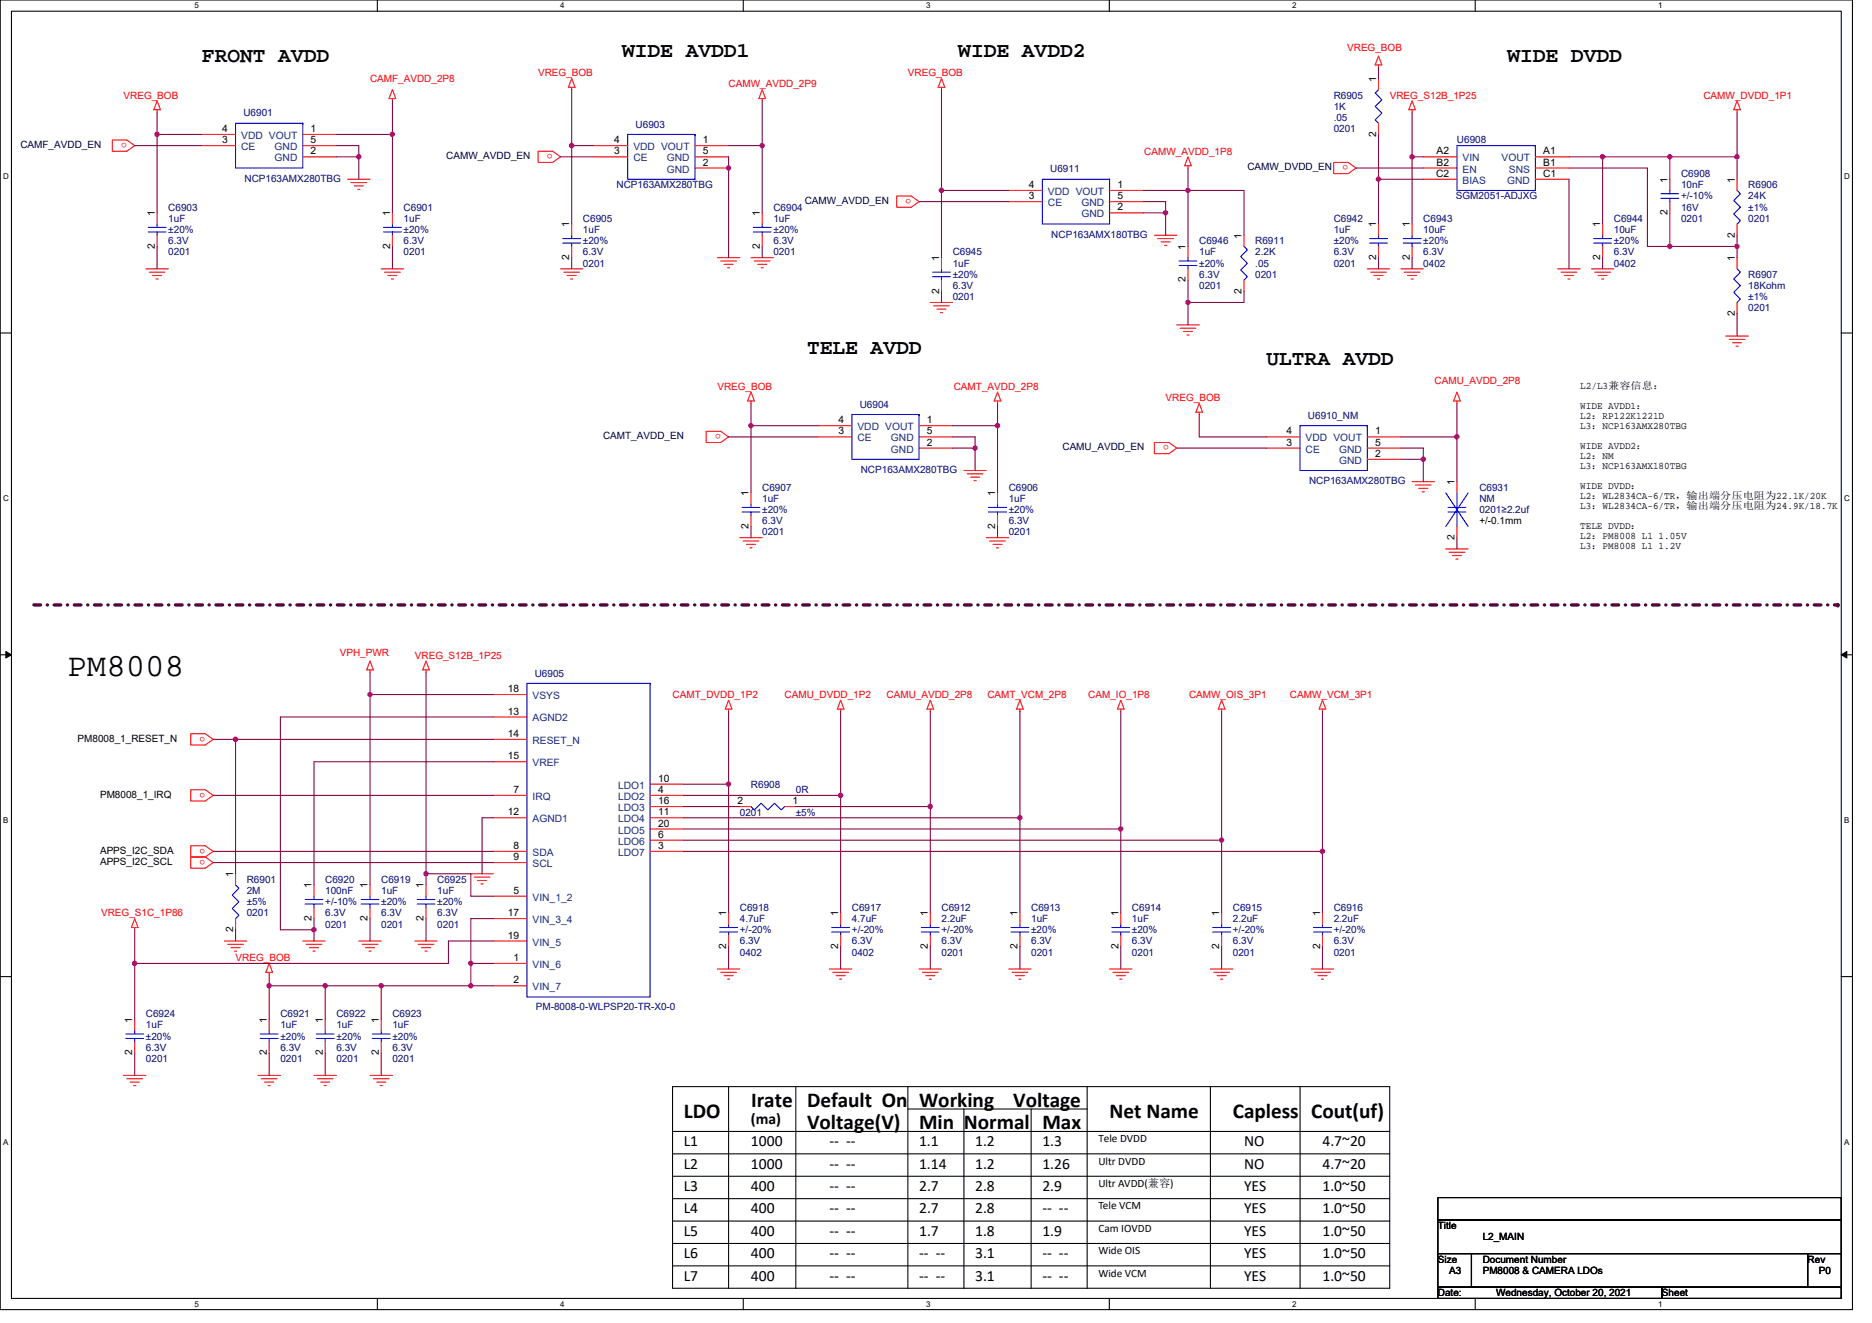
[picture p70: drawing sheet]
<svg xmlns="http://www.w3.org/2000/svg" width="297mm" height="210mm" viewBox="0 0 297 210" stroke-linecap="round" stroke-linejoin="round" font-family="sans-serif">
<defs><g id="words">
<text font-size="5.1" x="10.7" y="107.2">PM8008</text>
<g font-size="3.4">
<text x="32" y="9.9">FRONT AVDD</text>
<text x="98.7" y="9">WIDE AVDD1</text>
<text x="152.1" y="9">WIDE AVDD2</text>
<text x="239.2" y="9.9">WIDE DVDD</text>
<text x="128.1" y="56.1">TELE AVDD</text>
<text x="201" y="57.9">ULTRA AVDD</text>
<text x="108.5" y="177.4">LDO</text>
<text x="119.2" y="175.7">Irate</text>
<text x="128.1" y="175.7">Default On</text>
<text x="128.1" y="179.2">Voltage(V)</text>
<text x="145.8" y="179.2">Min</text>
<text x="145.8" y="175.7">Working</text>
<text x="152.9" y="179.2">Normal</text>
<text x="160.8" y="175.7">Voltage</text>
<text x="165.4" y="179.2">Max</text>
<text x="176.1" y="177.4">Net Name</text>
<text x="195.6" y="177.4">Capless</text>
<text x="208.1" y="177.4">Cout(uf)</text>
</g>
<g font-size="2.5">
<text x="119.2" y="178.4">(ma)</text>
<text x="108.5" y="185.5">L2</text>
<text x="108.5" y="181.9">L1</text>
<text x="119.2" y="181.9">1000</text>
<text x="119.2" y="185.5">1000</text>
<text x="131.6" y="181.9">‐‐ ‐‐</text>
<text x="131.6" y="185.5">‐‐ ‐‐</text>
<text x="145.8" y="181.9">1.1</text>
<text x="145.8" y="185.5">1.14</text>
<text x="154.7" y="181.9">1.2</text>
<text x="154.7" y="185.5">1.2</text>
<text x="165.4" y="181.9">1.3</text>
<text x="165.4" y="185.5">1.26</text>
<text x="197.4" y="185.5">NO</text>
<text x="197.4" y="181.9">NO</text>
<text x="209.8" y="185.5">4.7~20</text>
<text x="209.8" y="181.9">4.7~20</text>
<text x="108.5" y="189">L3</text>
<text x="119.2" y="189">400</text>
<text x="131.6" y="189">‐‐ ‐‐</text>
<text x="145.8" y="189">2.7</text>
<text x="154.7" y="189">2.8</text>
<text x="165.4" y="189">2.9</text>
<text x="197.4" y="189">YES</text>
<text x="209.8" y="189">1.0~50</text>
<text x="108.5" y="192.6">L4</text>
<text x="108.5" y="196.2">L5</text>
<text x="119.2" y="192.6">400</text>
<text x="119.2" y="196.2">400</text>
<text x="131.6" y="196.2">‐‐ ‐‐</text>
<text x="131.6" y="192.6">‐‐ ‐‐</text>
<text x="145.8" y="196.2">1.7</text>
<text x="145.8" y="192.6">2.7</text>
<text x="154.7" y="192.6">2.8</text>
<text x="154.7" y="196.2">1.8</text>
<text x="165.4" y="196.2">1.9</text>
<text x="165.4" y="192.6">‐‐ ‐‐</text>
<text x="197.4" y="192.6">YES</text>
<text x="197.4" y="196.2">YES</text>
<text x="209.8" y="192.6">1.0~50</text>
<text x="209.8" y="196.2">1.0~50</text>
<text x="108.5" y="199.7">L6</text>
<text x="108.5" y="203.3">L7</text>
<text x="119.2" y="203.3">400</text>
<text x="119.2" y="199.7">400</text>
<text x="131.6" y="203.3">‐‐ ‐‐</text>
<text x="131.6" y="199.7">‐‐ ‐‐</text>
<text x="145.8" y="199.7">‐‐ ‐‐</text>
<text x="145.8" y="203.3">‐‐ ‐‐</text>
<text x="154.7" y="203.3">3.1</text>
<text x="154.7" y="199.7">3.1</text>
<text x="165.4" y="203.3">‐‐ ‐‐</text>
<text x="165.4" y="199.7">‐‐ ‐‐</text>
<text x="197.4" y="203.3">YES</text>
<text x="197.4" y="199.7">YES</text>
<text x="209.8" y="199.7">1.0~50</text>
<text x="209.8" y="203.3">1.0~50</text>
</g>
<g font-size="1.8">
<text x="174.3" y="181.3">Tele DVDD</text>
<text x="174.3" y="184.8">Ultr DVDD</text>
<text x="174.3" y="191.9">Tele VCM</text>
<text x="174.3" y="188.4">Ultr AVDD(兼容)</text>
<text x="174.3" y="195.5">Cam IOVDD</text>
<text x="174.3" y="199.1">Wide OIS</text>
<text x="174.3" y="202.6">Wide VCM</text>
</g>
<g font-size="1.6" fill="#f00">
<text x="213.8" y="8.2">VREG_BOB</text>
<text x="19.6" y="15.6">VREG_BOB</text>
<text x="58.7" y="13">CAMF_AVDD_2P8</text>
<text x="85.4" y="12.1">VREG_BOB</text>
<text x="115.6" y="13.9">CAMW_AVDD_2P9</text>
<text x="144.1" y="12.1">VREG_BOB</text>
<text x="220.5" y="15.6">VREG_S12B_1P25</text>
<text x="270.3" y="15.6">CAMW_DVDD_1P1</text>
<text x="20.1" y="22.7" transform="rotate(180 20.1 22.7)">o</text>
<text x="87.7" y="24.5" transform="rotate(180 87.7 24.5)">o</text>
<text x="181.6" y="24.5">CAMW_AVDD_1P8</text>
<text x="213.9" y="26.2" transform="rotate(180 213.9 26.2)">o</text>
<text x="144.6" y="31.6" transform="rotate(180 144.6 31.6)">o</text>
<text x="113.8" y="61.9">VREG_BOB</text>
<text x="151.3" y="61.9">CAMT_AVDD_2P8</text>
<text x="185" y="63.6">VREG_BOB</text>
<text x="227.6" y="61">CAMU_AVDD_2P8</text>
<text x="114.4" y="68.9" transform="rotate(180 114.4 68.9)">o</text>
<text x="185.5" y="70.7" transform="rotate(180 185.5 70.7)">o</text>
<text x="53.9" y="104.2">VPH_PWR</text>
<text x="65.8" y="104.5">VREG_S12B_1P25</text>
<text x="106.7" y="110.8">CAMT_DVDD_1P2</text>
<text x="124.5" y="110.8">CAMU_DVDD_1P2</text>
<text x="140.7" y="110.8">CAMU_AVDD_2P8</text>
<text x="156.7" y="110.8">CAMT_VCM_2P8</text>
<text x="172.7" y="110.8">CAM_IO_1P8</text>
<text x="188.7" y="110.8">CAMW_OIS_3P1</text>
<text x="204.7" y="110.8">CAMW_VCM_3P1</text>
<text x="32.6" y="116.9" transform="rotate(180 32.6 116.9)">o</text>
<text x="32.6" y="125.8" transform="rotate(180 32.6 125.8)">o</text>
<text x="32.6" y="134.7" transform="rotate(180 32.6 134.7)">o</text>
<text x="32.6" y="136.5" transform="rotate(180 32.6 136.5)">o</text>
<text x="16" y="145.4">VREG_S1C_1P86</text>
<text x="37.4" y="152.5">VREG_BOB</text>
</g>
<g font-size="1.6" fill="#000080">
<text x="211.6" y="15.6">R6905</text>
<text x="211.6" y="17.4">1K</text>
<text x="38.6" y="18.5">U6901</text>
<text x="100.9" y="20.3">U6903</text>
<text x="211.6" y="19.2">.05</text>
<text x="211.6" y="21">0201</text>
<text x="231.2" y="22.8">U6908</text>
<text x="38.8" y="28.8">NCP163AMX280TBG</text>
<text x="97.8" y="29.9">NCP163AMX280TBG</text>
<text x="166.6" y="27.4">U6911</text>
<text x="266.7" y="28.1">C6908</text>
<text x="266.7" y="29.9">10nF</text>
<text x="277.4" y="29.9">R6906</text>
<text x="26.7" y="33.4">C6903</text>
<text x="26.7" y="35.2">1uF</text>
<text x="64" y="33.4">C6901</text>
<text x="64" y="35.2">1uF</text>
<text x="92.5" y="35.2">C6905</text>
<text x="122.7" y="33.4">C6904</text>
<text x="122.7" y="35.2">1uF</text>
<text x="211.6" y="35.2">C6942</text>
<text x="225.8" y="35.2">C6943</text>
<text x="231" y="31.6">SGM2051-ADJXG</text>
<text x="256.1" y="35.2">C6944</text>
<text x="266.7" y="35.2">0201</text>
<text x="266.7" y="33.4">16V</text>
<text x="266.7" y="31.6">+/-10%</text>
<text x="277.4" y="31.6">24K</text>
<text x="277.4" y="33.4">±1%</text>
<text x="277.4" y="35.2">0201</text>
<text x="26.7" y="40.5">0201</text>
<text x="26.7" y="38.8">6.3V</text>
<text x="26.7" y="37">±20%</text>
<text x="64" y="40.5">0201</text>
<text x="64" y="38.8">6.3V</text>
<text x="64" y="37">±20%</text>
<text x="92.5" y="37">1uF</text>
<text x="92.5" y="40.5">6.3V</text>
<text x="92.5" y="38.8">±20%</text>
<text x="122.7" y="40.5">0201</text>
<text x="122.7" y="38.8">6.3V</text>
<text x="122.7" y="37">±20%</text>
<text x="151.2" y="40.5">C6945</text>
<text x="166.8" y="37.7">NCP163AMX180TBG</text>
<text x="190.3" y="38.8">C6946</text>
<text x="190.3" y="40.5">1uF</text>
<text x="199.2" y="38.8">R6911</text>
<text x="199.2" y="40.5">2.2K</text>
<text x="211.6" y="37">1uF</text>
<text x="211.6" y="40.5">6.3V</text>
<text x="211.6" y="38.8">±20%</text>
<text x="225.8" y="37">10uF</text>
<text x="225.8" y="40.5">6.3V</text>
<text x="225.8" y="38.8">±20%</text>
<text x="256.1" y="37">10uF</text>
<text x="256.1" y="40.5">6.3V</text>
<text x="256.1" y="38.8">±20%</text>
<text x="92.5" y="42.3">0201</text>
<text x="151.2" y="42.3">1uF</text>
<text x="151.2" y="47.6">0201</text>
<text x="151.2" y="45.9">6.3V</text>
<text x="151.2" y="44.1">±20%</text>
<text x="190.3" y="45.9">0201</text>
<text x="190.3" y="44.1">6.3V</text>
<text x="190.3" y="42.3">±20%</text>
<text x="199.2" y="42.3">.05</text>
<text x="199.2" y="44.1">0201</text>
<text x="211.6" y="42.3">0201</text>
<text x="225.8" y="42.3">0402</text>
<text x="256.1" y="42.3">0402</text>
<text x="277.4" y="44.1">R6907</text>
<text x="277.4" y="45.9">18Kohm</text>
<text x="277.4" y="47.6">±1%</text>
<text x="277.4" y="49.4">0201</text>
<text x="136.4" y="64.7">U6904</text>
<text x="207.5" y="66.5">U6910_NM</text>
<text x="120.9" y="77.9">C6907</text>
<text x="136.6" y="75">NCP163AMX280TBG</text>
<text x="160.1" y="77.9">C6906</text>
<text x="207.7" y="76.8">NCP163AMX280TBG</text>
<text x="234.7" y="77.9">C6931</text>
<text x="120.9" y="79.6">1uF</text>
<text x="120.9" y="83.2">6.3V</text>
<text x="120.9" y="81.4">±20%</text>
<text x="160.1" y="79.6">1uF</text>
<text x="160.1" y="83.2">6.3V</text>
<text x="160.1" y="81.4">±20%</text>
<text x="234.7" y="79.6">NM</text>
<text x="234.7" y="81.4">0201≥2.2uf</text>
<text x="120.9" y="85">0201</text>
<text x="160.1" y="85">0201</text>
<text x="84.9" y="107.4">U6905</text>
<text x="119.2" y="125">R6908</text>
<text x="126.3" y="125.9">0R</text>
<text x="117.4" y="129.4">0201</text>
<text x="126.3" y="129.4">±5%</text>
<text x="39.2" y="140.1">R6901</text>
<text x="39.2" y="141.9">2M</text>
<text x="39.2" y="143.7">±5%</text>
<text x="51.6" y="140.1">C6920</text>
<text x="51.6" y="141.9">100nF</text>
<text x="51.6" y="143.7">+/-10%</text>
<text x="60.5" y="140.1">C6919</text>
<text x="60.5" y="141.9">1uF</text>
<text x="60.5" y="143.7">±20%</text>
<text x="69.4" y="140.1">C6925</text>
<text x="69.4" y="141.9">1uF</text>
<text x="69.4" y="143.7">±20%</text>
<text x="39.2" y="145.4">0201</text>
<text x="51.6" y="147.2">0201</text>
<text x="51.6" y="145.4">6.3V</text>
<text x="60.5" y="147.2">0201</text>
<text x="60.5" y="145.4">6.3V</text>
<text x="69.4" y="147.2">0201</text>
<text x="69.4" y="145.4">6.3V</text>
<text x="117.4" y="144.5">C6918</text>
<text x="117.4" y="146.3">4.7uF</text>
<text x="117.4" y="149.9">6.3V</text>
<text x="117.4" y="148.1">+/-20%</text>
<text x="135.2" y="144.5">C6917</text>
<text x="135.2" y="146.3">4.7uF</text>
<text x="135.2" y="149.9">6.3V</text>
<text x="135.2" y="148.1">+/-20%</text>
<text x="149.4" y="144.5">C6912</text>
<text x="149.4" y="146.3">2.2uF</text>
<text x="149.4" y="149.9">6.3V</text>
<text x="149.4" y="148.1">+/-20%</text>
<text x="163.6" y="144.5">C6913</text>
<text x="163.6" y="146.3">1uF</text>
<text x="163.6" y="149.9">6.3V</text>
<text x="163.6" y="148.1">±20%</text>
<text x="179.6" y="144.5">C6914</text>
<text x="179.6" y="146.3">1uF</text>
<text x="179.6" y="149.9">6.3V</text>
<text x="179.6" y="148.1">±20%</text>
<text x="195.6" y="144.5">C6915</text>
<text x="195.6" y="146.3">2.2uF</text>
<text x="195.6" y="149.9">6.3V</text>
<text x="195.6" y="148.1">+/-20%</text>
<text x="211.6" y="144.5">C6916</text>
<text x="211.6" y="146.3">2.2uF</text>
<text x="211.6" y="149.9">6.3V</text>
<text x="211.6" y="148.1">+/-20%</text>
<text x="117.4" y="151.7">0402</text>
<text x="135.2" y="151.7">0402</text>
<text x="149.4" y="151.7">0201</text>
<text x="163.6" y="151.7">0201</text>
<text x="179.6" y="151.7">0201</text>
<text x="195.6" y="151.7">0201</text>
<text x="211.6" y="151.7">0201</text>
<text x="23.2" y="161.4">C6924</text>
<text x="44.5" y="161.4">C6921</text>
<text x="53.4" y="161.4">C6922</text>
<text x="62.3" y="161.4">C6923</text>
<text x="85" y="160.4">PM-8008-0-WLPSP20-TR-X0-0</text>
<text x="23.2" y="163.2">1uF</text>
<text x="23.2" y="166.8">6.3V</text>
<text x="23.2" y="165">±20%</text>
<text x="44.5" y="163.2">1uF</text>
<text x="44.5" y="166.8">6.3V</text>
<text x="44.5" y="165">±20%</text>
<text x="53.4" y="163.2">1uF</text>
<text x="53.4" y="166.8">6.3V</text>
<text x="53.4" y="165">±20%</text>
<text x="62.3" y="163.2">1uF</text>
<text x="62.3" y="166.8">6.3V</text>
<text x="62.3" y="165">±20%</text>
<text x="23.2" y="168.5">0201</text>
<text x="44.5" y="168.5">0201</text>
<text x="53.4" y="168.5">0201</text>
<text x="62.3" y="168.5">0201</text>
</g>
<g font-size="1.6">
<text x="218.4" y="13" transform="rotate(-90 218.4 13)">1</text>
<text x="35.2" y="22.7">3</text>
<text x="35.2" y="21">4</text>
<text x="49.3" y="21">1</text>
<text x="49.3" y="22.7">5</text>
<text x="97.5" y="22.7">4</text>
<text x="111.5" y="22.7">1</text>
<text x="218.4" y="21.7" transform="rotate(-90 218.4 21.7)">2</text>
<text x="49.3" y="24.5">2</text>
<text x="97.5" y="24.5">3</text>
<text x="111.5" y="26.3">2</text>
<text x="111.5" y="24.5">5</text>
<text x="163.3" y="29.8">4</text>
<text x="177.3" y="29.8">1</text>
<text x="227.9" y="28.1">C2</text>
<text x="228" y="26.3">B2</text>
<text x="228" y="24.5">A2</text>
<text x="244.9" y="28.1">C1</text>
<text x="244.9" y="26.3">B1</text>
<text x="244.9" y="24.5">A1</text>
<text x="264.6" y="29" transform="rotate(-90 264.6 29)">1</text>
<text x="275.2" y="29" transform="rotate(-90 275.2 29)">1</text>
<text x="24.5" y="34.3" transform="rotate(-90 24.5 34.3)">1</text>
<text x="61.9" y="34.3" transform="rotate(-90 61.9 34.3)">1</text>
<text x="120.6" y="34.3" transform="rotate(-90 120.6 34.3)">1</text>
<text x="163.3" y="31.6">3</text>
<text x="177.3" y="33.4">2</text>
<text x="177.3" y="31.6">5</text>
<text x="264.6" y="34.2" transform="rotate(-90 264.6 34.2)">2</text>
<text x="24.5" y="39.5" transform="rotate(-90 24.5 39.5)">2</text>
<text x="61.9" y="39.5" transform="rotate(-90 61.9 39.5)">2</text>
<text x="90.3" y="41.3" transform="rotate(-90 90.3 41.3)">2</text>
<text x="90.3" y="36.1" transform="rotate(-90 90.3 36.1)">1</text>
<text x="120.6" y="39.5" transform="rotate(-90 120.6 39.5)">2</text>
<text x="149" y="41.4" transform="rotate(-90 149 41.4)">1</text>
<text x="188.1" y="39.6" transform="rotate(-90 188.1 39.6)">1</text>
<text x="197" y="37.9" transform="rotate(-90 197 37.9)">1</text>
<text x="218.4" y="41.3" transform="rotate(-90 218.4 41.3)">2</text>
<text x="218.4" y="36.1" transform="rotate(-90 218.4 36.1)">1</text>
<text x="223.7" y="41.3" transform="rotate(-90 223.7 41.3)">2</text>
<text x="223.7" y="36.1" transform="rotate(-90 223.7 36.1)">1</text>
<text x="253.9" y="41.3" transform="rotate(-90 253.9 41.3)">2</text>
<text x="253.9" y="36.1" transform="rotate(-90 253.9 36.1)">1</text>
<text x="275.2" y="41.4" transform="rotate(-90 275.2 41.4)">1</text>
<text x="275.2" y="37.7" transform="rotate(-90 275.2 37.7)">2</text>
<text x="149" y="46.6" transform="rotate(-90 149 46.6)">2</text>
<text x="188.1" y="44.8" transform="rotate(-90 188.1 44.8)">2</text>
<text x="197" y="46.6" transform="rotate(-90 197 46.6)">2</text>
<text x="275.2" y="50.2" transform="rotate(-90 275.2 50.2)">2</text>
<text x="250.7" y="61.7">L2/L3兼容信息：</text>
<text x="250.7" y="64.9">WIDE AVDD1：</text>
<text x="133" y="69">3</text>
<text x="133" y="67.2">4</text>
<text x="147.1" y="67.2">1</text>
<text x="147.1" y="70.7">2</text>
<text x="147.1" y="69">5</text>
<text x="204.1" y="70.7">3</text>
<text x="204.1" y="69">4</text>
<text x="218.2" y="70.7">5</text>
<text x="218.2" y="69">1</text>
<text x="250.7" y="66.5">L2：RP122K1221D</text>
<text x="250.7" y="68.1">L3：NCP163AMX280TBG</text>
<text x="250.7" y="71.2">WIDE AVDD2：</text>
<text x="218.2" y="72.5">2</text>
<text x="230.8" y="77" transform="rotate(-90 230.8 77)">1</text>
<text x="250.7" y="72.8">L2：NM</text>
<text x="250.7" y="74.4">L3：NCP163AMX180TBG</text>
<text x="250.7" y="77.6">WIDE DVDD：</text>
<text x="118.8" y="83.9" transform="rotate(-90 118.8 83.9)">2</text>
<text x="118.8" y="78.8" transform="rotate(-90 118.8 78.8)">1</text>
<text x="157.9" y="83.9" transform="rotate(-90 157.9 83.9)">2</text>
<text x="157.9" y="78.8" transform="rotate(-90 157.9 78.8)">1</text>
<text x="234.7" y="83.2">+/-0.1mm</text>
<text x="250.7" y="80.8">L3：WL2834CA-6/TR，输出端分压电阻为24.9K/18.7K</text>
<text x="250.7" y="83.9">TELE DVDD：</text>
<text x="250.7" y="79.2">L2：WL2834CA-6/TR，输出端分压电阻为22.1K/20K</text>
<text x="230.8" y="85.7" transform="rotate(-90 230.8 85.7)">2</text>
<text x="250.7" y="85.5">L2：PM8008 L1 1.05V</text>
<text x="250.7" y="87.1">L3：PM8008 L1 1.2V</text>
<text x="80.6" y="109.9">18</text>
<text x="80.6" y="113.4">13</text>
<text x="12.3" y="117.7">PM8008_1_RESET_N</text>
<text x="80.6" y="117">14</text>
<text x="80.6" y="120.5">15</text>
<text x="81.5" y="125.9">7</text>
<text x="104.4" y="124.1">10</text>
<text x="104.4" y="125.9">4</text>
<text x="15.9" y="126.6">PM8008_1_IRQ</text>
<text x="80.6" y="129.4">12</text>
<text x="104.4" y="127.6">16</text>
<text x="104.4" y="129.4">11</text>
<text x="104.4" y="131.2">20</text>
<text x="117" y="127.6">2</text>
<text x="125.7" y="127.6">1</text>
<text x="15.9" y="135.5">APPS_I2C_SDA</text>
<text x="15.9" y="137.3">APPS_I2C_SCL</text>
<text x="81.5" y="136.5">9</text>
<text x="81.5" y="134.7">8</text>
<text x="104.4" y="133">6</text>
<text x="104.4" y="134.7">3</text>
<text x="37" y="139.2" transform="rotate(-90 37 139.2)">1</text>
<text x="49.4" y="141" transform="rotate(-90 49.4 141)">1</text>
<text x="58.3" y="141" transform="rotate(-90 58.3 141)">1</text>
<text x="67.2" y="141" transform="rotate(-90 67.2 141)">1</text>
<text x="81.5" y="141.9">5</text>
<text x="37" y="148" transform="rotate(-90 37 148)">2</text>
<text x="49.4" y="146.2" transform="rotate(-90 49.4 146.2)">2</text>
<text x="58.3" y="146.2" transform="rotate(-90 58.3 146.2)">2</text>
<text x="67.2" y="146.2" transform="rotate(-90 67.2 146.2)">2</text>
<text x="80.6" y="145.4">17</text>
<text x="80.6" y="149">19</text>
<text x="115.2" y="145.4" transform="rotate(-90 115.2 145.4)">1</text>
<text x="133" y="145.4" transform="rotate(-90 133 145.4)">1</text>
<text x="147.2" y="145.4" transform="rotate(-90 147.2 145.4)">1</text>
<text x="161.5" y="145.4" transform="rotate(-90 161.5 145.4)">1</text>
<text x="177.5" y="145.4" transform="rotate(-90 177.5 145.4)">1</text>
<text x="193.5" y="145.4" transform="rotate(-90 193.5 145.4)">1</text>
<text x="209.5" y="145.4" transform="rotate(-90 209.5 145.4)">1</text>
<text x="81.5" y="152.5">1</text>
<text x="115.2" y="150.6" transform="rotate(-90 115.2 150.6)">2</text>
<text x="133" y="150.6" transform="rotate(-90 133 150.6)">2</text>
<text x="147.2" y="150.6" transform="rotate(-90 147.2 150.6)">2</text>
<text x="161.5" y="150.6" transform="rotate(-90 161.5 150.6)">2</text>
<text x="177.5" y="150.6" transform="rotate(-90 177.5 150.6)">2</text>
<text x="193.5" y="150.6" transform="rotate(-90 193.5 150.6)">2</text>
<text x="209.5" y="150.6" transform="rotate(-90 209.5 150.6)">2</text>
<text x="81.5" y="156.1">2</text>
<text x="21" y="167.5" transform="rotate(-90 21 167.5)">2</text>
<text x="21" y="162.3" transform="rotate(-90 21 162.3)">1</text>
<text x="42.3" y="167.5" transform="rotate(-90 42.3 167.5)">2</text>
<text x="42.3" y="162.3" transform="rotate(-90 42.3 162.3)">1</text>
<text x="51.2" y="167.5" transform="rotate(-90 51.2 167.5)">2</text>
<text x="51.2" y="162.3" transform="rotate(-90 51.2 162.3)">1</text>
<text x="60.1" y="167.5" transform="rotate(-90 60.1 167.5)">2</text>
<text x="60.1" y="162.3" transform="rotate(-90 60.1 162.3)">1</text>
<text x="228.2" y="195.1">Title</text>
<text x="235.3" y="196.8">L2_MAIN</text>
<text x="228.2" y="200.4">Size</text>
<text x="229.9" y="202.2">A3</text>
<text x="235.3" y="200.4">Document Number</text>
<text x="235.3" y="202.2">PM8008 &amp; CAMERA LDOs</text>
<text x="286.8" y="200.4">Rev</text>
<text x="288.6" y="202.2">P0</text>
<text x="228.2" y="205.7">Date:</text>
<text x="237.4" y="205.7">Wednesday, October 20, 2021</text>
<text x="263.7" y="205.7">Sheet</text>
</g>
<g font-size="1.6" fill="#000040">
<text x="3.2" y="23.5">CAMF_AVDD_EN</text>
<text x="70.8" y="25.3">CAMW_AVDD_EN</text>
<text x="197.9" y="27">CAMW_DVDD_EN</text>
<text x="127.7" y="32.4">CAMW_AVDD_EN</text>
<text x="95.7" y="69.7">CAMT_AVDD_EN</text>
<text x="168.6" y="71.5">CAMU_AVDD_EN</text>
</g>
<g font-size="1.6" fill="#004080">
<text x="38.3" y="23.8">CE</text>
<text x="38.3" y="22.1">VDD VOUT</text>
<text x="43.6" y="23.8">GND</text>
<text x="100.5" y="23.8">VDD VOUT</text>
<text x="43.6" y="25.6">GND</text>
<text x="100.5" y="25.6">CE</text>
<text x="105.8" y="27.4">GND</text>
<text x="105.8" y="25.6">GND</text>
<text x="232.1" y="27.4">EN</text>
<text x="232.1" y="25.6">VIN</text>
<text x="232.1" y="29.2">BIAS</text>
<text x="238.2" y="25.6">VOUT</text>
<text x="239.2" y="29.2">GND</text>
<text x="239.4" y="27.4">SNS</text>
<text x="166.3" y="32.7">CE</text>
<text x="166.3" y="30.9">VDD VOUT</text>
<text x="171.6" y="34.5">GND</text>
<text x="171.6" y="32.7">GND</text>
<text x="136.1" y="70.1">CE</text>
<text x="136.1" y="68.3">VDD VOUT</text>
<text x="141.4" y="71.8">GND</text>
<text x="141.4" y="70.1">GND</text>
<text x="207.2" y="71.8">CE</text>
<text x="207.2" y="70.1">VDD VOUT</text>
<text x="212.5" y="71.8">GND</text>
<text x="212.5" y="73.6">GND</text>
<text x="84.5" y="111">VSYS</text>
<text x="84.5" y="118.1">RESET_N</text>
<text x="84.5" y="114.5">AGND2</text>
<text x="84.5" y="121.6">VREF</text>
<text x="98.1" y="125.2">LDO1</text>
<text x="84.5" y="127">IRQ</text>
<text x="84.5" y="130.5">AGND1</text>
<text x="98.1" y="127">LDO2</text>
<text x="98.1" y="128.7">LDO3</text>
<text x="98.1" y="130.5">LDO4</text>
<text x="84.5" y="137.6">SCL</text>
<text x="84.5" y="135.8">SDA</text>
<text x="98.1" y="132.3">LDO5</text>
<text x="98.1" y="134.1">LDO6</text>
<text x="98.1" y="135.8">LDO7</text>
<text x="84.5" y="143">VIN_1_2</text>
<text x="84.5" y="146.5">VIN_3_4</text>
<text x="84.5" y="150.1">VIN_5</text>
<text x="84.5" y="153.6">VIN_6</text>
<text x="84.5" y="157.2">VIN_7</text>
</g>
<g font-size="1.3">
<text x="30.8" y="1.3">5</text>
<text x="88.9" y="1.3">4</text>
<text x="147" y="1.3">3</text>
<text x="205" y="1.3">2</text>
<text x="263.1" y="1.3">1</text>
<text x=".5" y="28.4">D</text>
<text x="292.6" y="28.4">D</text>
<text x=".5" y="79.5">C</text>
<text x="292.6" y="79.5">C</text>
<text x=".5" y="130.6">B</text>
<text x="292.6" y="130.6">B</text>
<text x=".5" y="181.7">A</text>
<text x="292.6" y="181.7">A</text>
<text x="30.8" y="207.4">5</text>
<text x="88.9" y="207.4">4</text>
<text x="147" y="207.4">3</text>
<text x="205" y="207.4">2</text>
<text x="263.1" y="207.4">1</text>
</g>
</g></defs>
<path d="M0 0h293.9v207.9h-293.9zM1.8 1.8h290.4v204.3h-290.4z" fill="none" stroke="#000" stroke-width=".17"/>
<g fill="#fff">
<path d="M30.8 .2h.7v1.4h-.7z"/>
<path d="M30.8 206.3h.7v1.4h-.7z"/>
</g>
<path d="M59.9 0v1.8M59.9 206.1v1.8" fill="none" stroke="#000" stroke-width=".17"/>
<g fill="#fff">
<path d="M88.9 .2h.7v1.4h-.7z"/>
<path d="M88.9 206.3h.7v1.4h-.7z"/>
</g>
<path d="M117.9 0v1.8M117.9 206.1v1.8" fill="none" stroke="#000" stroke-width=".17"/>
<g fill="#fff">
<path d="M147 .2h.7v1.4h-.7z"/>
<path d="M147 206.3h.7v1.4h-.7z"/>
</g>
<path d="M176 0v1.8M176 206.1v1.8" fill="none" stroke="#000" stroke-width=".17"/>
<g fill="#fff">
<path d="M205 .2h.7v1.4h-.7z"/>
<path d="M205 206.3h.7v1.4h-.7z"/>
</g>
<path d="M234.1 0v1.8M234.1 206.1v1.8" fill="none" stroke="#000" stroke-width=".17"/>
<g fill="#fff">
<path d="M263.1 .2h.7v1.4h-.7z"/>
<path d="M263.1 206.3h.7v1.4h-.7z"/>
<path d="M.5 27.3h.9v1.4h-.9z"/>
<path d="M292.6 27.3h.9v1.4h-.9z"/>
<path d="M.5 78.4h.9v1.4h-.9z"/>
<path d="M292.6 78.4h.9v1.4h-.9z"/>
</g>
<path d="M0 52.9h1.8M292.2 52.9h1.7" fill="none" stroke="#000" stroke-width=".17"/>
<g fill="#fff">
<path d="M.5 129.5h.8v1.4h-.8z"/>
<path d="M292.6 129.5h.9v1.4h-.9z"/>
</g>
<path d="M0 103.9h1.8M292.2 103.9h1.7" fill="none" stroke="#000" stroke-width=".17"/>
<path d="M.9 103.4l.9 .5-.9 .5zM292.2 103.9l.8-.5v1z" fill="#000" stroke="#000" stroke-width=".16"/>
<g fill="#fff">
<path d="M.5 180.5h.8v1.4h-.8z"/>
<path d="M292.6 180.5h.9v1.4h-.9z"/>
</g>
<g fill="none" stroke="#000" stroke-width=".17">
<path d="M0 155h1.8M292.2 155h1.7M106.7 172.5h113.8v32h-113.8zM106.7 179.6h113.8M115.6 172.5v32M126.3 172.5v32M144.1 172.5v32M144.1 176h28.4M152.9 176v28.5M163.6 176v28.5M172.5 172.5v32M192.1 172.5v32"/>
<path d="M206.3 172.5v32M106.7 183.1h113.8M106.7 186.7h113.8M106.7 190.2h113.8M106.7 193.8h113.8M106.7 197.4h113.8M228.2 190.1h64v3.5h-64zM228.2 193.6h64v5.4h-64zM228.2 199h5.3v5.3h-5.3zM233.5 199h.1M233.5 199h53.3v5.3h-53.3zM286.8 199h.1"/>
<path d="M286.8 199h5.4v5.3h-5.4zM292.2 190.1h.1M292.2 193.6h.1M292.2 199h.1M106.7 200.9h113.8M228.2 204.3h35.5v1.8h-35.5zM263.7 204.3h.1M263.7 204.3h28.5v1.8h-28.5zM292.2 204.3h.1"/>
</g>
<path d="M5.4 96h286.2M291.6 96h.1" fill="none" stroke="#400040" stroke-width=".53" stroke-dasharray="1.1 1.1 0 1.1"/>
<g fill="none" stroke="#f00" stroke-width=".17">
<path d="M24.9 16l.6 1.4h-1.1zM24.9 17.4v.4M62.3 14.2l.5 1.4h-1.1zM62.3 15.6v.4M90.7 12.4l.5 1.5h-1zM90.7 13.9v.3M120.9 14.2l.6 1.4h-1.1zM120.9 15.6v.4M149.4 12.4l.5 1.5h-1zM149.4 13.9v.3M218.7 8.9l.6 1.4h-1.1zM218.7 10.3v.4"/>
<path d="M218.7 12.4v1.8M218.7 19.6v1.7M224.1 16l.5 1.4h-1.1zM224.1 17.4v.4M275.6 16l.6 1.4h-1.1zM275.6 17.4v.4M17.8 22.2h2.3l1.3 .9-1.3 .9h-2.3zM24.9 33.8v1.8M24.9 37.3v1.8M32 23.1h5.4M32 21.3h5.4M48 21.3h5.4"/>
<path d="M48 24.9h5.4M48 23.1h5.4M55.2 28.4h3.5M55.7 29h2.5M56.2 29.5h1.5M56.8 30.1h.3M62.3 33.8v1.8M62.3 37.3v1.8M85.4 24h2.3l1.2 .9-1.2 .9h-2.3zM90.7 35.6v1.7M90.7 39.1v1.8M94.3 24.9h5.3"/>
<path d="M94.3 23.1h5.3M110.3 23.1h5.3M110.3 26.7h5.3M110.3 24.9h5.3M120.9 33.8v1.8M120.9 37.3v1.8M142.3 31.1h2.3l1.2 .9-1.2 .9h-2.3zM160.1 32h5.3M160.1 30.2h5.3M176.1 30.2h5.3M176.1 33.8h5.3M176.1 32h5.3"/>
<path d="M183.2 37.3h3.5M183.7 37.9h2.5M184.2 38.4h1.5M184.8 38.9h.3M188.5 24.9l.5 1.4h-1zM188.5 26.3v.4M188.5 39.1v1.8M197.4 37.3v1.8M211.6 25.8h2.3l1.3 .9-1.3 .9h-2.3zM218.7 35.6v1.7M218.7 39.1v1.8M224.1 35.6v1.7"/>
<path d="M224.1 39.1v1.8M225.8 26.7h5.4M225.8 24.9h5.4M225.8 28.4h5.4M243.6 28.4h5.4M243.6 26.7h5.4M243.6 24.9h5.4M254.3 35.6v1.7M254.3 39.1v1.8M265 28.4v1.8M265 32v1.8M275.6 28.4v1.8"/>
<path d="M275.6 35.6v1.7M23.2 42.7h3.5M23.7 43.2h2.5M24.2 43.7h1.5M24.8 44.3h.3M60.5 42.7h3.5M61 43.2h2.5M61.5 43.7h1.5M62.1 44.3h.3M88.9 42.7h3.6M89.5 43.2h2.5M90 43.7h1.4"/>
<path d="M90.5 44.3h.4M113.8 40.9h3.6M114.4 41.4h2.5M114.9 42h1.4M115.4 42.5h.4M119.2 40.9h3.5M119.7 41.4h2.5M120.2 42h1.5M120.8 42.5h.3M147.6 48h3.6M148.1 48.5h2.5M148.7 49.1h1.4"/>
<path d="M149.2 49.6h.4M149.4 40.9v1.8M149.4 44.4v1.8M186.7 51.6h3.6M187.3 52.1h2.5M187.8 52.6h1.4M188.3 53.2h.4M188.5 42.7v1.7M197.4 44.4v1.8M217 42.7h3.5M217.5 43.2h2.5M218 43.7h1.5"/>
<path d="M218.6 44.3h.3M222.3 42.7h3.5M222.8 43.2h2.5M223.3 43.7h1.5M223.9 44.3h.3M247.2 42.7h3.5M247.7 43.2h2.5M248.2 43.7h1.5M248.8 44.3h.3M252.5 42.7h3.6M253 43.2h2.5M253.6 43.7h1.4"/>
<path d="M254.1 44.3h.4M273.9 53.3h3.5M274.4 53.9h2.5M274.9 54.4h1.4M275.5 54.9h.3M275.6 40.9v1.8M275.6 48v1.8M112.1 68.5h2.3l1.2 .8-1.2 .9h-2.3zM119.2 63.6v.4M119.2 78.2v1.8M119.2 62.2l.5 1.4h-1.1zM129.8 69.3h5.4"/>
<path d="M129.8 67.6h5.4M145.8 67.6h5.4M145.8 71.1h5.4M145.8 69.3h5.4M152.9 74.7h3.6M153.5 75.2h2.5M154 75.7h1.4M154.6 76.3h.3M158.3 62.2l.5 1.4h-1zM158.3 63.6v.4M158.3 78.2v1.8M183.2 70.2h2.3l1.2 .9-1.2 .9h-2.3z"/>
<path d="M190.3 64l.5 1.4h-1zM190.3 65.4v.4M201 71.1h5.3M201 69.3h5.3M217 69.3h5.3M217 72.9h5.3M217 71.1h5.3M224.1 76.5h3.5M224.6 77h2.5M225.1 77.5h1.5M225.7 78.1h.3M231.2 62.2l.5 1.4h-1.1z"/>
<path d="M231.2 63.6v.4M231.2 76.5v1.7M117.4 85.3h3.5M117.9 85.9h2.5M118.4 86.4h1.5M119 87h.3M119.2 81.8v1.8M156.5 85.3h3.6M157 85.9h2.5M157.6 86.4h1.4M158.1 87h.4M158.3 81.8v1.8"/>
<path d="M229.4 87.1h3.6M229.9 87.7h2.5M230.5 88.2h1.4M231 88.7h.3M231.2 83.6v1.7M30.3 116.5h2.3l1.2 .8-1.2 .9h-2.3zM58.7 104.9l.5 1.4h-1zM58.7 106.3v.4M67.6 104.9l.5 1.4h-1zM67.6 106.3v.4M78.3 117.3h5.3M78.3 110.2h5.3"/>
<path d="M78.3 113.8h5.3M115.6 111.1l.5 1.4h-1zM115.6 112.5v.4M133.4 111.1l.5 1.4h-1zM133.4 112.5v.4M147.6 111.1l.5 1.4h-1zM147.6 112.5v.4M161.8 111.1l.6 1.4h-1.1zM161.8 112.5v.4M177.8 111.1l.6 1.4h-1.1zM177.8 112.5v.4M193.8 111.1l.6 1.4h-1.1z"/>
<path d="M193.8 112.5v.4M209.8 111.1l.6 1.4h-1.1zM209.8 112.5v.4M30.3 125.3h2.3l1.2 .9-1.2 .9h-2.3zM30.3 134.2h2.3l1.2 .9-1.2 .9h-2.3zM30.3 136h2.3l1.2 .9-1.2 .9h-2.3zM37.4 138.7v1.8M74.7 138.7h3.6M75.2 139.2h2.5M75.8 139.7h1.4M78.3 120.9h5.3M78.3 136.9h5.3"/>
<path d="M78.3 135.1h5.3M78.3 126.2h5.3M78.3 129.8h5.3M103.2 124.5h5.3M103.2 126.2h5.3M103.2 128h5.3M103.2 129.8h5.3M103.2 131.6h5.3M103.2 133.3h5.3M103.2 135.1h5.3M117.4 128h1.8M124.5 128h1.8"/>
<path d="M21.4 145.8l.5 1.4h-1.1zM21.4 147.2v.4M35.6 149.4h3.6M36.1 149.9h2.5M36.7 150.4h1.4M37.2 151h.3M37.4 145.8v1.8M42.7 154.3v.4M42.7 152.9l.5 1.4h-1zM48 149.4h3.6M48.6 149.9h2.5M49.1 150.4h1.4"/>
<path d="M49.7 151h.3M49.8 140.5v1.7M49.8 144v1.8M56.9 149.4h3.6M57.5 149.9h2.5M58 150.4h1.4M58.5 151h.4M58.7 140.5v1.7M58.7 144v1.8M65.8 149.4h3.6M66.4 149.9h2.5M66.9 150.4h1.4"/>
<path d="M67.4 151h.4M67.6 140.5v1.7M67.6 144v1.8M76.3 140.3h.4M78.3 142.2h5.3M78.3 145.8h5.3M78.3 149.4h5.3M78.3 152.9h5.3M78.3 156.5h5.3M113.8 153.8h3.6M114.4 154.3h2.5M114.9 154.9h1.4"/>
<path d="M115.4 155.4h.4M115.6 144.9v1.8M115.6 148.5v1.7M131.6 153.8h3.6M132.1 154.3h2.5M132.7 154.9h1.4M133.2 155.4h.4M133.4 144.9v1.8M133.4 148.5v1.7M145.8 153.8h3.6M146.4 154.3h2.5M146.9 154.9h1.4"/>
<path d="M147.4 155.4h.4M147.6 144.9v1.8M147.6 148.5v1.7M160.1 153.8h3.5M160.6 154.3h2.5M161.1 154.9h1.5M161.7 155.4h.3M161.8 144.9v1.8M161.8 148.5v1.7M176.1 153.8h3.5M176.6 154.3h2.5M177.1 154.9h1.5"/>
<path d="M177.7 155.4h.3M177.8 144.9v1.8M177.8 148.5v1.7M192.1 153.8h3.5M192.6 154.3h2.5M193.1 154.9h1.5M193.7 155.4h.3M193.8 144.9v1.8M193.8 148.5v1.7M208.1 153.8h3.5M208.6 154.3h2.5M209.1 154.9h1.5"/>
<path d="M209.7 155.4h.3M209.8 144.9v1.8M209.8 148.5v1.7M19.6 170.7h3.6M20.1 171.2h2.5M20.7 171.7h1.4M21.2 172.3h.3M21.4 161.8v1.8M21.4 165.4v1.7M40.9 170.7h3.6M41.5 171.2h2.5M42 171.7h1.4"/>
<path d="M42.5 172.3h.4M42.7 161.8v1.8M42.7 165.4v1.7M49.8 170.7h3.6M50.4 171.2h2.4M50.9 171.7h1.4M51.4 172.3h.4M51.6 161.8v1.8M51.6 165.4v1.7M58.7 170.7h3.6M59.2 171.2h2.5M59.8 171.7h1.4"/>
<path d="M60.3 172.3h.4M60.5 161.8v1.8M60.5 165.4v1.7"/>
</g>
<g fill="none" stroke="#00f" stroke-width=".17">
<path d="M37.4 19.6h10.6v7.1h-10.6zM48 19.6h.1M218.7 14.2l-.5 .6 1.1 1-1.1 1.1 1.1 1-1.1 1.1 .5 .6M23.5 36.1h2.8M23.5 36.8h2.8M24.9 35.6v.5M24.9 36.8v.5M60.9 36.1h2.8M60.9 36.8h2.8M62.3 35.6v.5M62.3 36.8v.5M89.3 37.9h2.8"/>
<path d="M89.3 38.6h2.8M90.7 37.3v.6M90.7 38.6v.5M99.6 21.3h10.7v7.1h-10.7zM110.3 21.3h.1M119.5 36.1h2.9M119.5 36.8h2.9M120.9 35.6v.5M120.9 36.8v.5M165.4 28.4h10.7v7.2h-10.7zM176.1 28.4h.1M197.4 39.1l.5 .5-1 1.1 1 1.1-1 1 1 1.1-.5 .5"/>
<path d="M217.3 37.9h2.9M217.3 38.6h2.9M218.7 37.3v.6M218.7 38.6v.5M222.6 37.9h2.9M222.6 38.6h2.9M224.1 37.3v.6M224.1 38.6v.5M231.2 23.1h12.4v7.1h-12.4zM243.6 23.1h.1M252.9 37.9h2.8M252.9 38.6h2.8"/>
<path d="M254.3 37.3v.6M254.3 38.6v.5M263.5 30.8h2.9M263.5 31.5h2.9M265 30.2v.6M265 31.5v.5M275.6 30.2l.6 .6-1.1 1 1.1 1.1-1.1 1.1 1.1 1-.6 .6M148 43.2h2.8M148 43.9h2.8M149.4 42.7v.5M149.4 43.9v.5M187.1 41.4h2.8"/>
<path d="M187.1 42.1h2.8M188.5 40.9v.5M188.5 42.1v.6M275.6 42.7l.6 .5-1.1 1.1 1.1 1-1.1 1.1 1.1 1.1-.6 .5M135.2 65.8h10.6v7.1h-10.6zM145.8 65.8h.1M206.3 67.6h10.7v7.1h-10.7zM217 67.6h.1M229.4 78.2l3.6 5.4M231.2 78.2v2.3M233 78.2l-3.6 5.4M117.7 80.5h2.9"/>
<path d="M117.7 81.3h2.9M119.2 80v.5M119.2 81.3v.5M156.9 80.5h2.8M156.9 81.3h2.8M158.3 80v.5M158.3 81.3v.5M229.8 80.5h2.8M229.8 81.3h2.8M231.2 81.3v2.3M83.6 108.5h19.6v49.7h-19.6zM103.2 108.5h.1"/>
<path d="M119.2 128l.5 .5 1.1-1 1 1 1.1-1 1.1 1 .5-.5M37.4 140.5l.5 .5-1.1 1.1 1.1 1-1.1 1.1 1.1 1.1-.5 .5M48.4 142.8h2.8M48.4 143.5h2.8M49.8 142.2v.6M49.8 143.5v.5M57.3 142.8h2.8M57.3 143.5h2.8M58.7 142.2v.6M58.7 143.5v.5M66.2 142.8h2.8M66.2 143.5h2.8"/>
<path d="M67.6 142.2v.6M67.6 143.5v.5M114.2 147.2h2.8M114.2 147.9h2.8M115.6 146.7v.5M115.6 147.9v.6M132 147.2h2.8M132 147.9h2.8M133.4 146.7v.5M133.4 147.9v.6M146.2 147.2h2.8M146.2 147.9h2.8"/>
<path d="M147.6 146.7v.5M147.6 147.9v.6M160.4 147.2h2.9M160.4 147.9h2.9M161.8 146.7v.5M161.8 147.9v.6M176.4 147.2h2.9M176.4 147.9h2.9M177.8 146.7v.5M177.8 147.9v.6M192.4 147.2h2.9M192.4 147.9h2.9"/>
<path d="M193.8 146.7v.5M193.8 147.9v.6M208.4 147.2h2.9M208.4 147.9h2.9M209.8 146.7v.5M209.8 147.9v.6M20 164.1h2.8M20 164.8h2.8M21.4 163.6v.5M21.4 164.8v.6M41.3 164.1h2.8M41.3 164.8h2.8"/>
<path d="M42.7 163.6v.5M42.7 164.8v.6M50.2 164.1h2.8M50.2 164.8h2.8M51.6 163.6v.5M51.6 164.8v.6M59.1 164.1h2.8M59.1 164.8h2.8M60.5 163.6v.5M60.5 164.8v.6"/>
</g>
<g fill="none" stroke="#800040" stroke-width=".17">
<path d="M24.9 17.8v3.5M62.3 16v5.3M90.7 14.2v8.9M120.9 16v7.1M149.4 14.2v16M218.7 10.7v1.7M224.1 17.8v7.1M275.6 17.8v7.1M21.4 23.1h10.6M24.9 21.3v12.5M24.9 39.1v3.6M24.9 21.3h7.1"/>
<path d="M53.4 21.3h8.9M53.4 23.1h3.5v1.8M53.4 24.9h3.5M56.9 24.9v3.5M62.3 21.3v12.5M62.3 39.1v3.6M88.9 24.9h5.4M90.7 23.1v12.5M90.7 23.1h3.6M115.6 23.1h5.3M115.6 24.9v16M120.9 39.1v1.8"/>
<path d="M120.9 23.1v10.7M145.8 32h14.3M149.4 30.2h10.7M149.4 30.2v10.7M181.4 32h3.6v1.8M181.4 33.8h3.6M181.4 30.2h7.1M185 33.8v3.5M188.5 26.7v3.5M188.5 30.2v8.9M188.5 30.2h8.9v7.1M215.2 26.7h10.6"/>
<path d="M218.7 28.4h7.1M218.7 21.3v7.1M218.7 28.4v7.2M224.1 24.9h1.7M224.1 24.9v10.7M249 28.4v14.3M249 24.9h5.3M249 26.7h12.4v12.4h3.6M254.3 24.9v10.7M254.3 24.9h10.7M265 33.8v5.3M265 39.1h10.6"/>
<path d="M265 24.9v3.5M265 24.9h10.6M275.6 37.3v1.8M275.6 39.1v1.8M275.6 24.9v3.5M90.7 40.9v1.8M149.4 46.2v1.8M188.5 44.4v3.6M188.5 48v3.6M197.4 46.2v1.8h-8.9M218.7 40.9v1.8M224.1 40.9v1.8"/>
<path d="M254.3 40.9v1.8M275.6 49.8v3.5M115.6 69.3h14.2M119.2 64v3.6M119.2 67.6v10.6M119.2 67.6h10.6M151.2 67.6h7.1M151.2 69.3h3.5v1.8M151.2 71.1h3.5M154.7 71.1v3.6M158.3 64v3.6M158.3 67.6v10.6"/>
<path d="M186.7 71.1h14.3M190.3 65.8v3.5h10.7M222.3 69.3h8.9M222.3 71.1h3.5v1.8M222.3 72.9h3.5M225.8 72.9v3.6M231.2 64v5.3M231.2 69.3v7.2M119.2 83.6v1.7M158.3 83.6v1.7M231.2 85.3v1.8M33.8 117.3h3.6"/>
<path d="M37.4 117.3v21.4M37.4 117.3h40.9M58.7 106.7v3.5M58.7 110.2v30.3M58.7 110.2h19.6M67.6 106.7v32M78.3 113.8h-33.8v33.8h5.3M115.6 112.9v11.6M133.4 112.9v13.3M147.6 112.9v15.1M161.8 112.9v16.9M177.8 112.9v18.7"/>
<path d="M193.8 112.9v20.4M209.8 112.9v22.2M33.8 126.2h44.5M33.8 135.1h44.5M33.8 136.9h44.5M67.6 138.7v1.8M67.6 138.7h7.1v3.5h3.6M78.3 120.9h-28.5v19.6M78.3 129.8h-1.8v8.9M108.5 126.2h24.9M108.5 131.6h69.3M108.5 135.1h101.3"/>
<path d="M108.5 124.5h7.1M108.5 128h8.9M108.5 133.3h85.3M108.5 129.8h53.3M115.6 124.5v20.4M126.3 128h21.3M133.4 126.2v18.7M147.6 128v16.9M161.8 129.8v15.1M177.8 131.6v13.3M193.8 133.4v11.5M209.8 135.1v9.8"/>
<path d="M21.4 147.6v5.3M21.4 152.9v8.9M37.4 147.6v1.8M42.7 156.5h8.9M42.7 154.7v1.8M42.7 156.5v5.3M49.8 145.8v1.8M49.8 147.6v1.8M51.6 156.5h8.9M51.6 156.5v5.3M58.7 145.8v3.6M60.5 156.5v5.3"/>
<path d="M60.5 156.5h14.2M67.6 145.8v3.6M74.7 152.9v3.6M74.7 152.9h3.6M74.7 156.5h3.6M78.3 145.8h-3.6v7.1M78.3 149.4h-7.1v3.5h-49.8M115.6 150.2v3.6M133.4 150.2v3.6M147.6 150.2v3.6M161.8 150.2v3.6M177.8 150.2v3.6"/>
<path d="M193.8 150.2v3.6M209.8 150.2v3.6M21.4 167.1v3.6M42.7 167.1v3.6M51.6 167.1v3.6M60.5 167.1v3.6"/>
</g>
<g fill="#f0f" stroke="#f0f" stroke-width=".17">
<circle cx="90.7" cy="23.1" r=".35"/>
<circle cx="120.9" cy="23.1" r=".35"/>
<circle cx="188.5" cy="30.2" r=".35"/>
<circle cx="184.9" cy="33.8" r=".35"/>
<circle cx="218.7" cy="28.4" r=".35"/>
<circle cx="254.3" cy="24.9" r=".35"/>
<circle cx="275.6" cy="24.9" r=".35"/>
<circle cx="224.1" cy="24.9" r=".35"/>
<circle cx="275.6" cy="39.1" r=".35"/>
<circle cx="67.6" cy="138.7" r=".35"/>
<circle cx="58.7" cy="110.2" r=".35"/>
<circle cx="37.4" cy="117.3" r=".35"/>
<circle cx="115.6" cy="124.4" r=".35"/>
<circle cx="133.4" cy="126.2" r=".35"/>
<circle cx="147.6" cy="128" r=".35"/>
<circle cx="177.8" cy="131.6" r=".35"/>
<circle cx="193.8" cy="133.3" r=".35"/>
<circle cx="209.8" cy="135.1" r=".35"/>
<circle cx="49.8" cy="147.6" r=".35"/>
<circle cx="21.4" cy="152.9" r=".35"/>
<circle cx="74.7" cy="152.9" r=".35"/>
<circle cx="42.7" cy="156.5" r=".35"/>
<circle cx="51.6" cy="156.5" r=".35"/>
<circle cx="60.5" cy="156.5" r=".35"/>
<circle cx="74.7" cy="156.5" r=".35"/>
<circle cx="161.8" cy="129.8" r=".35"/>
<circle cx="149.4" cy="30.2" r=".35"/>
<circle cx="24.9" cy="21.3" r=".35"/>
<circle cx="62.3" cy="21.3" r=".35"/>
<circle cx="56.9" cy="24.9" r=".35"/>
<circle cx="119.2" cy="67.6" r=".35"/>
<circle cx="158.3" cy="67.6" r=".35"/>
<circle cx="231.2" cy="69.3" r=".35"/>
<circle cx="154.7" cy="71.1" r=".35"/>
<circle cx="225.8" cy="72.9" r=".35"/>
<circle cx="264.9" cy="39.1" r=".35"/>
<circle cx="264.9" cy="24.9" r=".35"/>
<circle cx="115.6" cy="26.7" r=".35"/>
<circle cx="188.5" cy="48" r=".35"/>
</g>
<use href="#words"/>
</svg>
